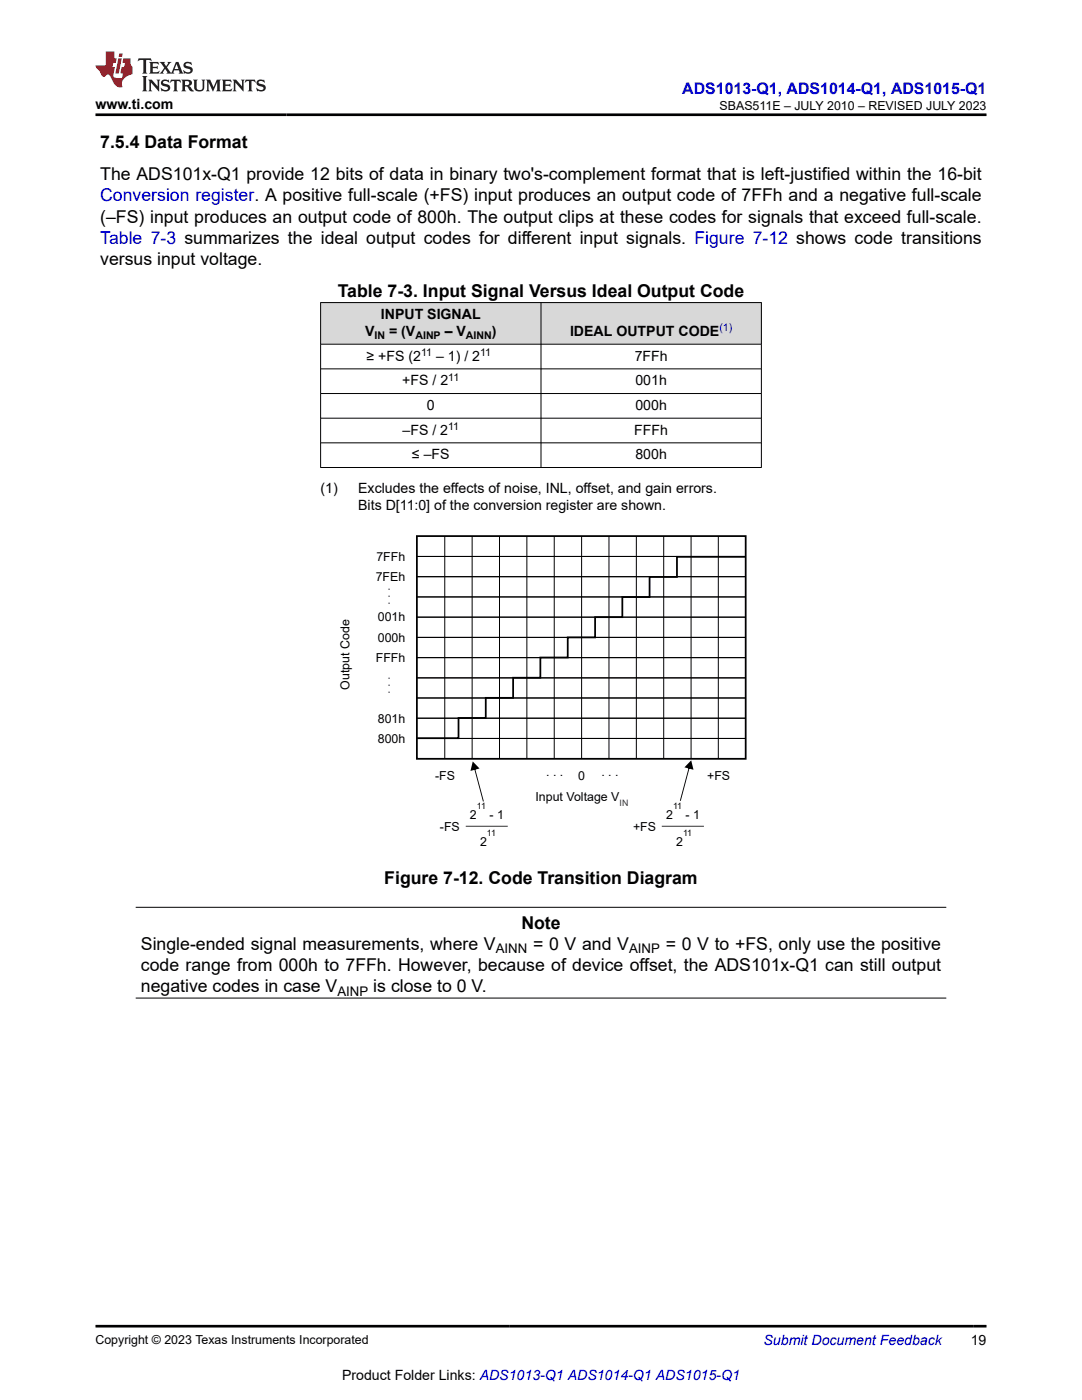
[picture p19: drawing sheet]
<svg xmlns="http://www.w3.org/2000/svg" width="216mm" height="279mm" viewBox="0 0 216 279" stroke-linecap="round" stroke-linejoin="round" font-family="sans-serif">
<defs><g id="words">
<g font-size="3.5">
<text x="20" y="29.6">7.5.4 Data Format</text>
<text x="20" y="35.9">The ADS101x-Q1 provide 12 bits of data in binary two's-complement format that is left-justified within the 16-bit</text>
<text x="20" y="44.4">(–FS) input produces an output code of 800h. The output clips at these codes for signals that exceed full-scale.</text>
<text x="20" y="52.9">versus input voltage.</text>
<text x="67.4" y="59.2">Table 7-3. Input Signal Versus Ideal Output Code</text>
<text x="76.7" y="176.4">Figure 7-12. Code Transition Diagram</text>
<text x="104" y="185.3">Note</text>
<text x="28.1" y="189.6">Single-ended signal measurements, where V</text>
<text x="106.4" y="189.6">= 0 V and V</text>
<text x="132.8" y="189.6">= 0 V to +FS, only use the positive</text>
<text x="28.1" y="193.8">code range from 000h to 7FFh. However, because of device offset, the ADS101x-Q1 can still output</text>
<text x="28.1" y="198">negative codes in case V</text>
<text x="74.5" y="198">is close to 0 V.</text>
</g>
<g font-size="3.5" fill="#00f">
<text x="20" y="40.2">Conversion register. A positive full-scale (+FS) input produces an output code of 7FFh and a negative full-scale</text>
<text x="20" y="48.6">Table 7-3 summarizes the ideal output codes for different input signals. Figure 7-12 shows code transitions</text>
</g>
<text font-size="3.2" fill="#00f" x="136.1" y="18.7">ADS1013-Q1, ADS1014-Q1, ADS1015-Q1</text>
<g font-size="2.8">
<text x="19" y="21.8">www.ti.com</text>
<text x="76" y="63.7">INPUT SIGNAL</text>
<text x="72.8" y="67">V</text>
<text x="73.1" y="72">≥ +FS (2</text>
<text x="77.6" y="67">= (V</text>
<text x="87" y="72">– 1) / 2</text>
<text x="88.7" y="67">– V</text>
<text x="98.1" y="67">)</text>
<text x="113.7" y="67">IDEAL OUTPUT CODE</text>
<text x="126.6" y="72">7FFh</text>
<text x="80.3" y="76.9">+FS / 2</text>
<text x="126.8" y="76.9">001h</text>
<text x="85.2" y="81.8">0</text>
<text x="126.8" y="81.8">000h</text>
<text x="80.3" y="86.7">–FS / 2</text>
<text x="126.6" y="86.7">FFFh</text>
<text x="82.2" y="91.7">≤ –FS</text>
<text x="126.8" y="91.7">800h</text>
<text x="64" y="98.5">(1)</text>
<text x="71.5" y="98.5">Excludes the effects of noise, INL, offset, and gain errors.</text>
<text x="71.5" y="101.8">Bits D[11:0] of the conversion register are shown.</text>
<text x="193.7" y="268.5">19</text>
<text x="68.3" y="275.3">Product Folder Links: ADS1013-Q1 ADS1014-Q1 ADS1015-Q1</text>
</g>
<text font-size="2.8" fill="#00f" x="152.4" y="268.5">Submit Document Feedback</text>
<g font-size="2.6">
<text x="98.9" y="190.3">AINN</text>
<text x="125.5" y="190.3">AINP</text>
<text x="67.3" y="198.7">AINP</text>
</g>
<g font-size="2.5">
<text x="143.6" y="21.9">SBAS511E – JULY 2010 – REVISED JULY 2023</text>
<text x="75.1" y="111.9">7FFh</text>
<text x="75" y="116">7FEh</text>
<text x="75.4" y="124">001h</text>
<text x="75.4" y="128.1">000h</text>
<text x="69.7" y="137.7" transform="rotate(-90 69.7 137.7)">Output Code</text>
<text x="75" y="132.1">FFFh</text>
<text x="75.4" y="148.2">800h</text>
<text x="75.4" y="144.2">801h</text>
<text x="86.8" y="155.7">-FS</text>
<text x="109" y="154.9">. . .</text>
<text x="115.4" y="155.7">0</text>
<text x="120" y="154.9">. . .</text>
<text x="141.1" y="155.7">+FS</text>
<text x="106.9" y="159.8">Input Voltage V</text>
<text x="87.8" y="165.8">-FS</text>
<text x="93.8" y="163.4">2</text>
<text x="97.7" y="163.4">- 1</text>
<text x="126.3" y="165.8">+FS</text>
<text x="132.9" y="163.4">2</text>
<text x="136.8" y="163.4">- 1</text>
<text x="95.8" y="168.8">2</text>
<text x="134.9" y="168.8">2</text>
<text x="19" y="268.2">Copyright © 2023 Texas Instruments Incorporated</text>
</g>
<g font-size="2.5" fill="#373435">
<text x="77.8" y="120.7" transform="rotate(-90 77.8 120.7)">. . .</text>
<text x="77.8" y="138.5" transform="rotate(-90 77.8 138.5)">. . .</text>
</g>
<g font-size="2.1">
<text x="74.7" y="67.6">IN</text>
<text x="82.9" y="67.6">AINP</text>
<text x="84" y="71">11</text>
<text x="93" y="67.6">AINN</text>
<text x="95.8" y="71">11</text>
<text x="89.5" y="75.9">11</text>
<text x="89.4" y="85.8">11</text>
</g>
<text font-size="2.1" fill="#00f" x="143.5" y="66.1">(1)</text>
<g font-size="1.8">
<text x="95.1" y="161.4">11</text>
<text x="134.3" y="161.4">11</text>
<text x="97.2" y="166.8">11</text>
<text x="136.3" y="166.8">11</text>
</g>
<text font-size="1.8" fill="#373435" x="123.6" y="160.9">IN</text>
</g></defs>
<g fill="#d8d8d8">
<path d="M64 60.4h87.9v8.3h-87.9z" fill-rule="evenodd"/>
<path d="M64 60.4h43.9v8.2h-43.9z" fill-rule="evenodd"/>
<path d="M108 60.4h43.9v8.2h-43.9z" fill-rule="evenodd"/>
</g>
<g fill="none" stroke="#000" stroke-width=".2">
<path d="M63.9 60.4h88.1M63.9 68.7h88.1M63.9 73.6h88.1M63.9 78.5h88.1M64 60.3v33.1M108 60.3v33.1M151.9 60.3v33.1M63.9 83.5h88.1M63.9 88.4h88.1M63.9 93.3h88.1M83.2 111.1h65.6M83.2 115.1h65.6"/>
<path d="M83.2 119.1h65.6M88.7 107v44.4M94.2 107v44.4M99.7 107v44.4M105.1 107v44.4M110.6 107v44.4M116.1 107v44.4M121.5 107v44.4M127 107v44.4M132.4 107v44.4M137.9 107v44.4M143.3 107v44.4"/>
<path d="M83.2 123.2h65.6M83.2 127.2h65.6M83.2 131.2h65.6M83.2 135.3h65.6M83.2 139.3h65.6M83.2 143.3h65.6M83.2 147.4h65.6M27.1 181.1h161.7M27.1 199.2h161.7"/>
</g>
<path d="M92.9 164.9h8.4M132.1 164.9h8.4" fill="none" stroke="#373435" stroke-width=".2"/>
<path d="M83.2 107h65.6v44.4h-65.6zM148.7 111.1h-13.6v4h-5.5v4.1h-5.4v4h-5.5v4h-5.4v4h-5.5v4.1h-5.4v4h-5.5v4h-5.4v4h-8.3" fill="none" stroke="#000" stroke-width=".35"/>
<g fill="#000">
<path d="M94.6 153.5l.2-.1 1.7 6.5-.1 .1zM94.3 152l1.4 1.4-1.8 .5z"/>
<path d="M137.4 153.2l.2 .1-1.8 6.5h-.1zM137.9 151.7l.5 1.9-1.8-.5z"/>
</g>
<path d="M27.7 11.6l-.2 .6 .5-.2h.6v.1v2.2l-.2 .4h1l-.2-.4v-2.2v-.1h.5l.5 .2-.1-.6zM29.8 12.4l.2 .3v1.6l-.2 .4h1.9l.1-.6a1.08 1.08 0 0 1-1.3 .2v-.7h.6l.4 .2v-.7l-.4 .2h-.6v-.5l.2-.2a1 1 0 0 1 1 .3l-.1-.5zM31.8 12.4l1 1.1-1 1.2h.9l-.2-.2 .4-.8 .5 .8-.2 .2h1.6l-.2-.2 .1-.5h1l.1 .5-.1 .2h.9l-.2-.4-.8-1.9h-.5l-1 2.1-.8-1.1 .9-1h-.8l.2 .2-.5 .6-.3-.6 .1-.2zM35.2 12.8l.4 1h-.8zM36.8 12.5a.65 .65 0 0 0-.2 .7 .65 .65 0 0 0 .6 .5l.7 .1 .1 .3a.79 .79 0 0 1-.7 .4 .79 .79 0 0 1-.7-.5l.1 .7 .2-.1a.93 .93 0 0 0 1.1 0 .93 .93 0 0 0 .4-.9 1.46 1.46 0 0 0-1.2-.6l-.1-.3a1.09 1.09 0 0 1 1.2 .2l-.2-.6-.1 .1-.6-.2zM28.4 15.2l.2 .4v2.2l-.2 .4h1l-.2-.4v-2.2l.2-.4zM29.6 15.9l.2 .4v1.5l-.2 .4h.8l-.3-.4v-1.3l1.7 1.8v-2l.2-.4h-.8l.2 .2 .1 1.1-1.2-1.3zM32.3 16a.65 .65 0 0 0-.2 .8 .65 .65 0 0 0 .7 .4l.6 .2 .1 .2a.79 .79 0 0 1-.7 .4 .79 .79 0 0 1-.7-.5l.1 .7 .2-.1a.93 .93 0 0 0 1.1 .1 .93 .93 0 0 0 .4-1 1.46 1.46 0 0 0-1.2-.5l-.1-.4a1.09 1.09 0 0 1 1.2 .2l-.2-.6-.1 .1-.6-.1zM34.1 15.9l-.1 .6a.63 .63 0 0 1 .7-.3l.1 1.6-.3 .4h1l-.2-.4v-1.6a.66 .66 0 0 1 .8 .3l-.1-.6zM36.2 15.9l.2 .4v1.5l-.2 .4h.9l-.2-.2v-.7h.5l.1 .2a.79 .79 0 0 0 1.2 .6l-1-.9a.61 .61 0 0 0 .6-.6 .61 .61 0 0 0-.5-.7zM36.9 16.2h.2a.47 .47 0 0 1 .5 .1 .47 .47 0 0 1 .1 .5l-.2 .1-.6 .1zM38.5 15.9l.2 .2a2.27 2.27 0 0 0 .4 2 1.04 1.04 0 0 0 1.7-.7v-1.3l.2-.2h-.8l.2 .4v1.1a.6 .6 0 0 1-.6 .6 .6 .6 0 0 1-.6-.6v-1.1l.3-.4zM41.1 15.9l.2 .4v1.5l-.2 .4h.7l-.2-.4v-1.4l.9 1.9 .8-1.9v1.4l-.2 .4h1l-.3-.4v-1.5l.3-.4h-.8l-.7 1.5-.7-1.5zM44.3 15.9l.2 .4v1.5l-.2 .4h1.9l.1-.6a1.09 1.09 0 0 1-1.3 .2v-.7h.6l.4 .2v-.6l-.4 .2h-.6v-.6l.2-.1a1.01 1.01 0 0 1 1 .3l-.1-.6zM46.4 15.9l.3 .4v1.5l-.3 .4h.8l-.2-.4v-1.3l1.6 1.8v-2l.2-.4h-.7l.2 .2v1.1l-1.2-1.3zM49 15.9l-.1 .6a.63 .63 0 0 1 .8-.3v1.6l-.3 .4h1l-.2-.4v-1.6a.66 .66 0 0 1 .8 .3l-.1-.6zM51.4 16a.65 .65 0 0 0-.2 .8 .65 .65 0 0 0 .6 .4l.6 .2 .2 .2a.79 .79 0 0 1-.8 .4 .79 .79 0 0 1-.6-.5l.1 .7 .2-.1a.93 .93 0 0 0 1 .1 .93 .93 0 0 0 .5-1 1.46 1.46 0 0 0-1.3-.5l-.1-.4a1.09 1.09 0 0 1 1.3 .2l-.2-.6-.2 .1-.5-.1z" fill="#231f20"/>
<path d="M21.1 10.3v2.7h-2.1l.1 .4 .9 1a.95 .95 0 0 0 .9 .9 .59 .59 0 0 1 .6-.4 .59 .59 0 0 1 .5 .3l.4 .8a1.59 1.59 0 0 0 2.1 1.4 1.61 1.61 0 0 1 1-2.3l1-.3-.1-1.5a1.59 1.59 0 0 1-.4-1.7h-1.4l-.2 .9h.5l-.1 .9h-.5l-.2 .9v.3l.4 .1-.2 .9h-.6a.73 .73 0 0 1-1.1-.7l.3-1.5h-.5l.2-.9h.5l.2-.9h-.5v-1.3zM23.6 11.6l-.6 3.1h.7l.6-3.1zM23.8 10.7l-.1 .6h.7l.1-.6z" fill="#ed1c24"/>
<path d="M19 22.9h177.8M19 264.7h177.8" fill="none" stroke="#000" stroke-width=".53"/>
<use href="#words"/>
</svg>
